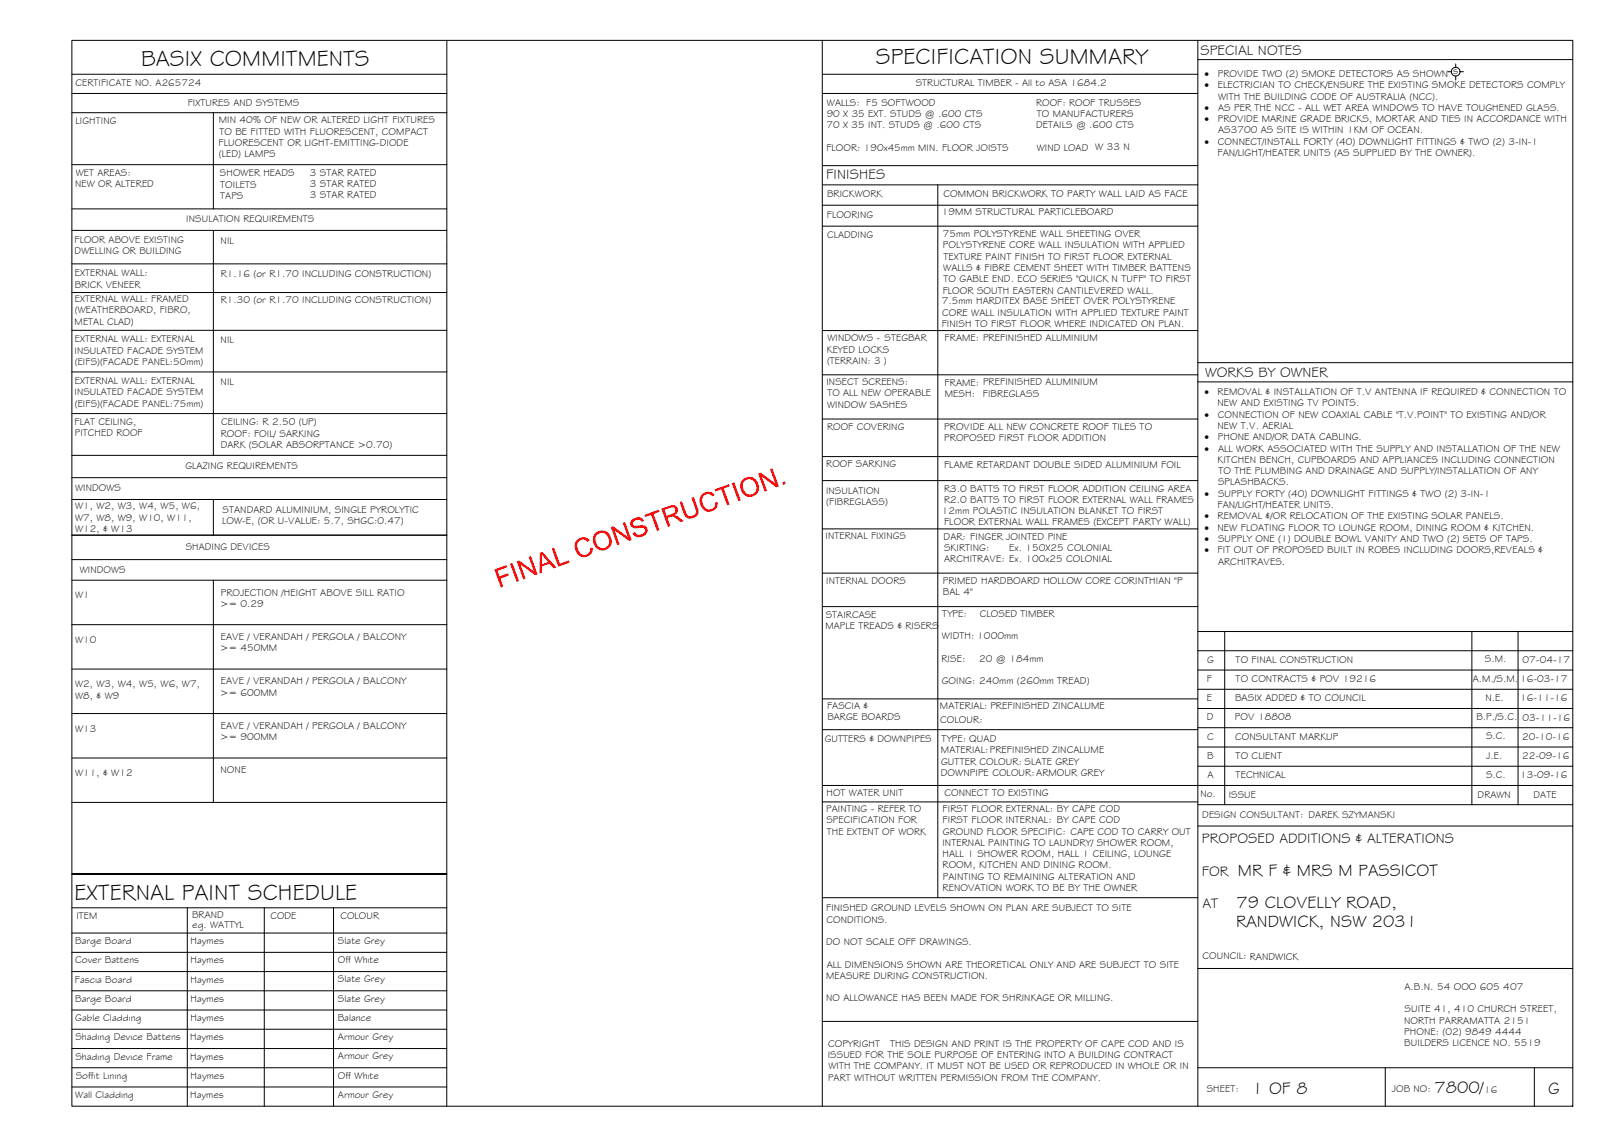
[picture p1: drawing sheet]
<svg xmlns="http://www.w3.org/2000/svg" width="420mm" height="297mm" viewBox="0 0 420 297" stroke-linecap="round" stroke-linejoin="round" font-family="sans-serif">
<defs><g id="words">
<g font-size="5.9">
<text x="36.7" y="17.2">BASIX COMMITMENTS</text>
<text x="227.6" y="16.8">SPECIFICATION SUMMARY</text>
<text x="19.4" y="233.8">EXTERNAL PAINT SCHEDULE</text>
</g>
<g font-size="4.5">
<text x="321.7" y="227.6">MR F &amp; MRS M PASSICOT</text>
<text x="321.3" y="235.9">79 CLOVELLY ROAD,</text>
<text x="321.2" y="240.9">RANDWICK, NSW 2031</text>
<text x="325.3" y="284.2">1 OF 8</text>
<text x="372.7" y="284.1">7800/</text>
<text x="402.3" y="284.2">G</text>
</g>
<g font-size="3.7">
<text x="311.9" y="14.3">SPECIAL NOTES</text>
<text x="214.7" y="46.6">FINISHES</text>
<text x="313.1" y="98.1">WORKS BY OWNER</text>
<text x="312.3" y="219.2">PROPOSED ADDITIONS &amp; ALTERATIONS</text>
<text x="312.3" y="227.5">FOR</text>
<text x="312.4" y="235.9">AT</text>
</g>
<g font-size="2.6">
<text x="19.6" y="22.5">CERTIFICATE NO. A265724</text>
<text x="237.9" y="22.4">STRUCTURAL TIMBER - All to ASA 1684.2</text>
<text x="313" y="20">·</text>
<text x="313" y="22.9">·</text>
<text x="316.4" y="22.9">ELECTRICIAN TO CHECK/ENSURE THE EXISTING SMOKE DETECTORS COMPLY</text>
<text x="316.4" y="20">PROVIDE TWO (2) SMOKE DETECTORS AS SHOWN</text>
<text x="377.6" y="19.2">s</text>
<text x="48.8" y="27.5">FIXTURES AND SYSTEMS</text>
<text x="214.9" y="27.4">WALLS: F5 SOFTWOOD</text>
<text x="269.2" y="27.4">ROOF: ROOF TRUSSES</text>
<text x="313" y="28.8">·</text>
<text x="316.5" y="28.8">AS PER THE NCC - ALL WET AREA WINDOWS TO HAVE TOUGHENED GLASS.</text>
<text x="316.5" y="25.9">WITH THE BUILDING CODE OF AUSTRALIA (NCC).</text>
<text x="19.6" y="32.2">LIGHTING</text>
<text x="56.8" y="32">MIN 40% OF NEW OR ALTERED LIGHT FIXTURES</text>
<text x="57" y="35">TO BE FITTED WITH FLUORESCENT, COMPACT</text>
<text x="214.8" y="33.3">70 X 35 INT. STUDS @ .600 CTS</text>
<text x="214.8" y="30.4">90 X 35 EXT. STUDS @ .600 CTS</text>
<text x="269.2" y="33.3">DETAILS @ .600 CTS</text>
<text x="269.4" y="30.4">TO MANUFACTURERS</text>
<text x="313" y="31.7">·</text>
<text x="316.4" y="31.7">PROVIDE MARINE GRADE BRICKS, MORTAR AND TIES IN ACCORDANCE WITH</text>
<text x="316.5" y="34.7">AS3700 AS SITE IS WITHIN 1KM OF OCEAN.</text>
<text x="56.8" y="37.9">FLUORESCENT OR LIGHT-EMITTING-DIODE</text>
<text x="56.9" y="40.8">(LED) LAMPS</text>
<text x="214.7" y="39.2">FLOOR: 190x45mm MIN. FLOOR JOISTS</text>
<text x="269.4" y="39.2">WIND LOAD W 33 N</text>
<text x="313" y="37.6">·</text>
<text x="316.4" y="40.5">FAN/LIGHT/HEATER UNITS (AS SUPPLIED BY THE OWNER).</text>
<text x="316.5" y="37.6">CONNECT/INSTALL FORTY (40) DOWNLIGHT FITTINGS &amp; TWO (2) 3-IN-1</text>
<text x="19.7" y="45.8">WET AREAS:</text>
<text x="57.2" y="45.8">SHOWER HEADS</text>
<text x="80.5" y="45.6">3 STAR RATED</text>
<text x="19.5" y="48.7">NEW OR ALTERED</text>
<text x="57.2" y="48.7">TOILETS</text>
<text x="57.2" y="51.7">TAPS</text>
<text x="80.5" y="48.6">3 STAR RATED</text>
<text x="80.5" y="51.5">3 STAR RATED</text>
<text x="214.9" y="51.2">BRICKWORK</text>
<text x="245.2" y="51.2">COMMON BRICKWORK TO PARTY WALL LAID AS FACE</text>
<text x="48.4" y="57.8">INSULATION REQUIREMENTS</text>
<text x="214.8" y="56.5">FLOORING</text>
<text x="244.8" y="56">19MM STRUCTURAL PARTICLEBOARD</text>
<text x="19.4" y="63.2">FLOOR ABOVE EXISTING</text>
<text x="57.3" y="63.4">NIL</text>
<text x="214.9" y="62">CLADDING</text>
<text x="245" y="61.6">75mm POLYSTYRENE WALL SHEETING OVER</text>
<text x="245" y="64.6">POLYSTYRENE CORE WALL INSULATION WITH APPLIED</text>
<text x="19.4" y="66.1">DWELLING OR BUILDING</text>
<text x="19.4" y="71.8">EXTERNAL WALL:</text>
<text x="245.1" y="70.4">WALLS &amp; FIBRE CEMENT SHEET WITH TIMBER BATTENS</text>
<text x="245.2" y="67.5">TEXTURE PAINT FINISH TO FIRST FLOOR EXTERNAL</text>
<text x="19.4" y="74.8">BRICK VENEER</text>
<text x="57.3" y="72.1">R1.16 (or R1.70 INCLUDING CONSTRUCTION)</text>
<text x="244.9" y="76.3">FLOOR SOUTH EASTERN CANTILEVERED WALL.</text>
<text x="245.2" y="73.4">TO GABLE END. ECO SERIES &quot;QUICK N TUFF&quot; TO FIRST</text>
<text x="19.4" y="78.5">EXTERNAL WALL: FRAMED</text>
<text x="19.4" y="81.4">(WEATHERBOARD, FIBRO,</text>
<text x="57.3" y="78.7">R1.30 (or R1.70 INCLUDING CONSTRUCTION)</text>
<text x="244.7" y="79.1">7.5mm HARDITEX BASE SHEET OVER POLYSTYRENE</text>
<text x="244.8" y="82">CORE WALL INSULATION WITH APPLIED TEXTURE PAINT</text>
<text x="19.4" y="84.4">METAL CLAD)</text>
<text x="19.4" y="89">EXTERNAL WALL: EXTERNAL</text>
<text x="57.3" y="89.2">NIL</text>
<text x="215" y="88.7">WINDOWS - STEGBAR</text>
<text x="244.7" y="85">FINISH TO FIRST FLOOR WHERE INDICATED ON PLAN.</text>
<text x="245.5" y="88.7">FRAME: PREFINISHED ALUMINIUM</text>
<text x="19.4" y="91.9">INSULATED FACADE SYSTEM</text>
<text x="19.4" y="94.8">(EIFS)(FACADE PANEL:50mm)</text>
<text x="214.8" y="91.6">KEYED LOCKS</text>
<text x="214.9" y="94.6">(TERRAIN: 3 )</text>
<text x="19.4" y="99.8">EXTERNAL WALL: EXTERNAL</text>
<text x="57.3" y="100">NIL</text>
<text x="214.7" y="100.1">INSECT SCREENS:</text>
<text x="245.5" y="100.2">FRAME: PREFINISHED ALUMINIUM</text>
<text x="19.4" y="102.7">INSULATED FACADE SYSTEM</text>
<text x="19.4" y="105.7">(EIFS)(FACADE PANEL:75mm)</text>
<text x="214.9" y="106">WINDOW SASHES</text>
<text x="215" y="103">TO ALL NEW OPERABLE</text>
<text x="245.5" y="103.2">MESH:</text>
<text x="255.4" y="103.1">FIBREGLASS</text>
<text x="313" y="102.7">·</text>
<text x="316.4" y="102.7">REMOVAL &amp; INSTALLATION OF T.V ANTENNA IF REQUIRED &amp; CONNECTION TO</text>
<text x="316.4" y="105.6">NEW AND EXISTING TV POINTS.</text>
<text x="19.4" y="110.3">FLAT CEILING,</text>
<text x="19.4" y="113.3">PITCHED ROOF</text>
<text x="57.3" y="113.5">ROOF: FOIL/ SARKING</text>
<text x="57.4" y="110.5">CEILING: R 2.50 (UP)</text>
<text x="214.9" y="111.6">ROOF COVERING</text>
<text x="245.3" y="111.8">PROVIDE ALL NEW CONCRETE ROOF TILES TO</text>
<text x="313" y="108.6">·</text>
<text x="316.4" y="111.5">NEW T.V. AERIAL</text>
<text x="316.5" y="108.6">CONNECTION OF NEW COAXIAL CABLE &quot;T.V.POINT&quot; TO EXISTING AND/OR</text>
<text x="57.3" y="116.4">DARK (SOLAR ABSORPTANCE &gt;0.70)</text>
<text x="245.3" y="114.7">PROPOSED FIRST FLOOR ADDITION</text>
<text x="313" y="114.4">·</text>
<text x="313" y="117.4">·</text>
<text x="316.4" y="114.4">PHONE AND/OR DATA CABLING.</text>
<text x="316.5" y="117.4">ALL WORK ASSOCIATED WITH THE SUPPLY AND INSTALLATION OF THE NEW</text>
<text x="48.2" y="121.8">GLAZING REQUIREMENTS</text>
<text x="214.7" y="121.4">ROOF SARKING</text>
<text x="245.3" y="121.5">FLAME RETARDANT DOUBLE SIDED ALUMINIUM FOIL</text>
<text x="316.4" y="120.3">KITCHEN BENCH, CUPBOARDS AND APPLIANCES INCLUDING CONNECTION</text>
<text x="316.6" y="123.2">TO THE PLUMBING AND DRAINAGE AND SUPPLY/INSTALLATION OF ANY</text>
<text x="19.5" y="127.6">WINDOWS</text>
<text x="214.6" y="128.4">INSULATION</text>
<text x="214.7" y="131.4">(FIBREGLASS)</text>
<text x="245.3" y="127.7">R3.0 BATTS TO FIRST FLOOR ADDITION CEILING AREA</text>
<text x="245.3" y="130.7">R2.0 BATTS TO FIRST FLOOR EXTERNAL WALL FRAMES</text>
<text x="313" y="129.1">·</text>
<text x="316.5" y="126.2">SPLASHBACKS.</text>
<text x="316.5" y="129.1">SUPPLY FORTY (40) DOWNLIGHT FITTINGS &amp; TWO (2) 3-IN-1</text>
<text x="19.5" y="132.4">W1, W2, W3, W4, W5, W6,</text>
<text x="19.5" y="135.3">W7, W8, W9, W10, W11,</text>
<text x="57.7" y="136.2">LOW-E, (OR U-VALUE: 5.7, SHGC:0.47)</text>
<text x="57.8" y="133.3">STANDARD ALUMINIUM, SINGLE PYROLYTIC</text>
<text x="244.8" y="133.6">12mm POLASTIC INSULATION BLANKET TO FIRST</text>
<text x="245.3" y="136.6">FLOOR EXTERNAL WALL FRAMES (EXCEPT PARTY WALL)</text>
<text x="313" y="135">·</text>
<text x="313" y="137.9">·</text>
<text x="316.4" y="132.1">FAN/LIGHT/HEATER UNITS.</text>
<text x="316.4" y="135">REMOVAL &amp;/OR RELOCATION OF THE EXISTING SOLAR PANELS.</text>
<text x="316.4" y="137.9">NEW FLOATING FLOOR TO LOUNGE ROOM, DINING ROOM &amp; KITCHEN.</text>
<text x="19.5" y="138.3">W12, &amp; W13</text>
<text x="48.3" y="143">SHADING DEVICES</text>
<text x="214.5" y="140.1">INTERNAL FIXINGS</text>
<text x="245.2" y="140.2">DAR: FINGER JOINTED PINE</text>
<text x="245.3" y="143.2">SKIRTING:</text>
<text x="262.3" y="143.2">Ex. 150X25 COL0NIAL</text>
<text x="313" y="140.9">·</text>
<text x="313" y="143.8">·</text>
<text x="316.4" y="143.8">FIT OUT OF PROPOSED BUILT IN ROBES INCLUDING DOORS,REVEALS &amp;</text>
<text x="316.5" y="140.9">SUPPLY ONE (1) DOUBLE BOWL VANITY AND TWO (2) SETS OF TAPS.</text>
<text x="20.7" y="148.9">WINDOWS</text>
<text x="245.3" y="146.1">ARCHITRAVE: Ex. 100x25 COLONIAL</text>
<text x="316.5" y="146.7">ARCHITRAVES.</text>
<text x="19.5" y="155.5">W1</text>
<text x="57.4" y="154.8">PROJECTION /HEIGHT ABOVE SILL RATIO</text>
<text x="214.7" y="151.8">INTERNAL DOORS</text>
<text x="245" y="151.7">PRIMED HARDBOARD HOLLOW CORE CORINTHIAN &quot;P</text>
<text x="245" y="154.7">BAL 4&quot;</text>
<text x="57.2" y="157.7">&gt;= 0.29</text>
<text x="214.6" y="160.7">STAIRCASE</text>
<text x="244.8" y="160.2">TYPE:</text>
<text x="254.6" y="160.2">CLOSED TIMBER</text>
<text x="19.5" y="167.1">W10</text>
<text x="57.3" y="166.3">EAVE / VERANDAH / PERGOLA / BALCONY</text>
<text x="214.5" y="163.6">MAPLE TREADS &amp; RISERS</text>
<text x="244.8" y="166.1">WIDTH: 1000mm</text>
<text x="57.2" y="169.2">&gt;= 450MM</text>
<text x="244.6" y="171.9">RISE:</text>
<text x="254.5" y="172">20 @ 184mm</text>
<text x="313.7" y="172.2">G</text>
<text x="321.1" y="172.2">TO FINAL CONSTRUCTION</text>
<text x="385.8" y="172.1">S.M.</text>
<text x="395.6" y="172.3">07-04-17</text>
<text x="19.5" y="178.6">W2, W3, W4, W5, W6, W7,</text>
<text x="57.3" y="177.9">EAVE / VERANDAH / PERGOLA / BALCONY</text>
<text x="244.7" y="177.8">GOING: 240mm (260mm TREAD)</text>
<text x="313.6" y="177.2">F</text>
<text x="321.1" y="177.2">TO CONTRACTS &amp; POV 19216</text>
<text x="382.7" y="177.2">A.M./S.M.</text>
<text x="395" y="177.3">16-03-17</text>
<text x="19.5" y="181.6">W8, &amp; W9</text>
<text x="57.2" y="180.8">&gt;= 600MM</text>
<text x="214.9" y="184.2">FASCIA &amp;</text>
<text x="244.2" y="184.3">MATERIAL: PREFINISHED ZINCALUME</text>
<text x="313.6" y="182.2">E</text>
<text x="320.9" y="182.2">BASIX ADDED &amp; TO COUNCIL</text>
<text x="386" y="182.1">N.E.</text>
<text x="395" y="182.3">16-11-16</text>
<text x="19.5" y="190.2">W13</text>
<text x="57.3" y="189.4">EAVE / VERANDAH / PERGOLA / BALCONY</text>
<text x="215" y="187.2">BARGE BOARDS</text>
<text x="244.3" y="187.9">COLOUR:</text>
<text x="313.6" y="187.2">D</text>
<text x="320.9" y="187.2">POV 18808</text>
<text x="383.6" y="187.1">B.P./S.C.</text>
<text x="395.6" y="187.3">03-11-16</text>
<text x="57.2" y="192.3">&gt;= 900MM</text>
<text x="214.3" y="192.7">GUTTERS &amp; DOWNPIPES</text>
<text x="244.5" y="195.8">MATERIAL:PREFINISHED ZINCALUME</text>
<text x="244.7" y="192.9">TYPE: QUAD</text>
<text x="313.7" y="197.2">B</text>
<text x="313.7" y="192.2">C</text>
<text x="321" y="192.2">CONSULTANT MARKUP</text>
<text x="321.1" y="197.2">TO CLIENT</text>
<text x="386.1" y="192.1">S.C.</text>
<text x="386.2" y="197.1">J.E.</text>
<text x="395.5" y="197.3">22-09-16</text>
<text x="395.5" y="192.3">20-10-16</text>
<text x="19.5" y="201.8">W11, &amp; W12</text>
<text x="57.3" y="200.9">NONE</text>
<text x="244.5" y="201.7">DOWNPIPE COLOUR:ARMOUR GREY</text>
<text x="244.5" y="198.7">GUTTER COLOUR: SLATE GREY</text>
<text x="313.7" y="202.2">A</text>
<text x="321.1" y="202.2">TECHNICAL</text>
<text x="386.1" y="202.2">S.C.</text>
<text x="395" y="202.3">13-09-16</text>
<text x="214.8" y="206.8">HOT WATER UNIT</text>
<text x="245.4" y="207">CONNECT TO EXISTING</text>
<text x="311.9" y="207.1">No.</text>
<text x="319.3" y="207.3">ISSUE</text>
<text x="383.9" y="207.5">DRAWN</text>
<text x="398.5" y="207.4">DATE</text>
<text x="214.7" y="211">PAINTING - REFER TO</text>
<text x="214.7" y="214">SPECIFICATION FOR</text>
<text x="244.9" y="211">FIRST FLOOR EXTERNAL: BY CAPE COD</text>
<text x="244.9" y="214">FIRST FLOOR INTERNAL: BY CAPE COD</text>
<text x="312.4" y="212.6">DESIGN CONSULTANT: DAREK SZYMANSKI</text>
<text x="214.8" y="216.9">THE EXTENT OF WORK</text>
<text x="244.9" y="219.8">INTERNAL PAINTING TO LAUNDRY/ SHOWER ROOM,</text>
<text x="245" y="216.9">GROUND FLOOR SPECIFIC: CAPE COD TO CARRY OUT</text>
<text x="244.9" y="222.8">HALL 1 SHOWER ROOM, HALL 1 CEILING, LOUNGE</text>
<text x="244.9" y="225.7">ROOM, KITCHEN AND DINING ROOM.</text>
<text x="244.9" y="231.5">RENOVATION WORK TO BE BY THE OWNER</text>
<text x="245" y="228.6">PAINTING TO REMAINING ALTERATION AND</text>
<text x="19.8" y="238.9">ITEM</text>
<text x="49.9" y="238.6">BRAND</text>
<text x="70.3" y="238.9">CODE</text>
<text x="88.5" y="238.8">COLOUR</text>
<text x="214.7" y="236.8">FINISHED GROUND LEVELS SHOWN ON PLAN ARE SUBJECT TO SITE</text>
<text x="214.8" y="239.7">CONDITIONS.</text>
<text x="19.5" y="245.4">Barge Board</text>
<text x="49.5" y="245.4">Haymes</text>
<text x="50" y="241.1">eg. WATTYL</text>
<text x="87.8" y="245.3">Slate Grey</text>
<text x="214.7" y="245.6">DO NOT SCALE OFF DRAWINGS.</text>
<text x="19.6" y="250.4">Cover Battens</text>
<text x="49.5" y="250.4">Haymes</text>
<text x="87.8" y="250.3">Off White</text>
<text x="214.8" y="251.5">ALL DIMENSIONS SHOWN ARE THEORETICAL ONLY AND ARE SUBJECT TO SITE</text>
<text x="312.5" y="249.3">COUNCIL: RANDWICK</text>
<text x="19.5" y="255.3">Fascia Board</text>
<text x="49.5" y="255.4">Haymes</text>
<text x="87.8" y="255.3">Slate Grey</text>
<text x="214.7" y="254.4">MEASURE DURING CONSTRUCTION.</text>
<text x="364.9" y="257.3">A.B.N. 54 OOO 605 407</text>
<text x="19.5" y="260.3">Barge Board</text>
<text x="49.5" y="260.4">Haymes</text>
<text x="87.8" y="260.3">Slate Grey</text>
<text x="214.7" y="260.3">NO ALLOWANCE HAS BEEN MADE FOR SHRINKAGE OR MILLING.</text>
<text x="364.9" y="263.1">SUITE 41, 410 CHURCH STREET,</text>
<text x="19.6" y="265.4">Gable Cladding</text>
<text x="49.5" y="265.4">Haymes</text>
<text x="87.7" y="265.3">Balance</text>
<text x="364.8" y="266">NORTH PARRAMATTA 2151</text>
<text x="364.9" y="269">PHONE: (02) 9849 4444</text>
<text x="19.6" y="270.4">Shading Device Battens</text>
<text x="19.6" y="275.4">Shading Device Frame</text>
<text x="49.4" y="270.4">Haymes</text>
<text x="49.4" y="275.4">Haymes</text>
<text x="87.8" y="270.3">Armour Grey</text>
<text x="87.8" y="275.3">Armour Grey</text>
<text x="215.1" y="274.9">ISSUED FOR THE SOLE PURPOSE OF ENTERING INTO A BUILDING CONTRACT</text>
<text x="215.2" y="272">COPYRIGHT</text>
<text x="231.3" y="272">THIS DESIGN AND PRINT IS THE PROPERTY OF CAPE COD AND IS</text>
<text x="364.9" y="271.9">BUILDERS LICENCE NO. 5519</text>
<text x="19.7" y="280.4">Soffit Lining</text>
<text x="49.5" y="280.4">Haymes</text>
<text x="87.8" y="280.3">Off White</text>
<text x="215.2" y="280.8">PART WITHOUT WRITTEN PERMISSION FROM THE COMPANY.</text>
<text x="215.3" y="277.9">WITH THE COMPANY. IT MUST NOT BE USED OR REPRODUCED IN WHOLE OR IN</text>
<text x="19.5" y="285.4">Wall Cladding</text>
<text x="49.4" y="285.4">Haymes</text>
<text x="87.8" y="285.3">Armour Grey</text>
<text x="313.6" y="283.8">SHEET:</text>
<text x="361.7" y="283.9">JOB NO:</text>
<text x="385.6" y="284.1">16</text>
</g>
</g></defs>
<!-- layer: BORDER -->
<g fill="none" stroke="#000" stroke-width=".26">
<path d="M18.7 10.5h390v277h-390zM116.1 10.5v277M213.7 19.3h97.5M213.7 10.5v277M311.2 15.5h97.5M311.2 10.5v277M213.7 24.3h97.5M213.7 53.3h97.5M213.7 58.8h97.5M213.8 48h97.4M213.8 43h97.4M243.7 48v185.3"/>
<path d="M213.7 97.4h97.5M213.7 85.9h97.5M311.2 94.2h97.5M311.2 99.2h97.5M213.7 118.7h97.5M213.7 108.9h97.5M213.7 124.9h97.5M213.7 137.4h97.5M213.7 148.9h97.5M213.7 157.6h97.5M311.2 179.1h97.5M311.2 174.1h97.5"/>
<path d="M311.2 169.1h97.5M311.2 164.1h97.5M318.2 164.1v45M382.4 164.1v45M394.4 164.1v45M213.7 189.6h97.5M213.7 181.6h97.5M311.2 199.1h97.5M311.2 194.1h97.5M311.2 189.1h97.5M311.2 184.1h97.5M213.7 208.4h97.5"/>
<path d="M213.7 204.1h195M311.2 214.7h97.5M311.2 209.1h97.5M18.7 235.9h97.4M48.7 235.9v51.6M68.7 235.9v51.6M86.7 235.9v51.6M116.1 227.1h-97.4h97.4M213.7 233.3h97.5M18.7 242.5h97.4M18.7 247.5h97.4M18.7 252.5h97.4"/>
<path d="M18.7 257.5h97.4M311.2 251.7h97.5M18.7 277.5h97.4M18.7 262.5h97.4M18.7 267.5h97.4M18.7 272.5h97.4M213.7 265.4h97.5M311.2 277.5h97.5M359.9 277.5v10M398.7 277.5v10M18.7 282.5h97.4"/>
</g>
<!-- layer: BASIX -->
<g fill="none" stroke="#000" stroke-width=".26">
<path d="M18.7 19.3h97.4M18.7 24.3h97.4M18.7 29.3h97.4M55.4 29.3v25M18.7 42.8h97.4M18.7 54.3h97.4M18.7 59.9h97.4M55.4 59.9v58.4M18.7 68.6h97.4M18.7 76h97.4M18.7 85.8h97.4M18.7 96.7h97.4"/>
<path d="M18.7 118.3h97.4M18.7 107.5h97.4M18.7 139.1h97.4M18.7 124.1h97.4M18.7 129.8h97.4M55.4 129.8v9.3M18.7 145.4h97.4M18.7 150.8h97.4M55.4 150.8v57.7M18.7 162.3h97.4M18.7 173.9h97.4M18.7 185.4h97.4"/>
<path d="M18.7 197h97.4M18.7 208.5h97.4"/>
</g>
<!-- layer: SERVICES -->
<g fill="none" stroke="#000" stroke-width=".26">
<path d="M376.2 18.6h.9M378.3 16.6v.9M378.3 19.8v1M379.4 18.6h.9"/>
<circle cx="378.2" cy="18.6" r="1.13"/>
</g>
<!-- layer: Stamp - Final Construction -->
<g fill="#f00">
<path d="M128.4 148l3.2-1.2 .2 .6-2.5 1 .5 1.4 2.2-.8 .2 .6-2.2 .8 .8 2.1-.6 .2z"/>
<path d="M132.5 146.5l.6-.2 1.8 4.7-.7 .2z"/>
<path d="M134.3 145.9l.6-.2 3.8 2.8-1.3-3.7 .6-.3 1.7 4.7-.7 .3-3.8-2.8 1.4 3.7-.6 .2z"/>
<path d="M143.4 142.6l.6-.2 1.5 4.1 2.3-.9 .2 .6-2.9 1.1z"/>
<path d="M149.8 140.4l.9-.6 .8-.2 .8 .1 .7 .4 .2 .4-.5 .3-1-.6-1 .3-.6 .6-.1 1 .7 1.6 1.1 .5 1.1-.4 .4-.7v-.7l.7-.1v.9l-.6 .9-1.4 .7-1.1-.2-.7-.5-.6-.9-.3-1 .1-.9z"/>
<path d="M158.7 137l.6-.2 3.8 2.8-1.3-3.7 .6-.2 1.7 4.6-.6 .3-3.8-2.8 1.3 3.7-.6 .2z"/>
<path d="M164.1 135.2l.9-.6 .9-.2 .9 .3 .5 .7-.6 .2-.4-.5-.6-.1-1.1 .5a.74 .74 0 0 0 0 1 .74 .74 0 0 0 1 .1l1.3-.1 .9 .3 .5 .9-.4 1.1-.8 .6-.8 .2h-.8l-.7-.4-.4-.7 .6-.2 .5 .6h1l1-.5 .1-.6-.4-.6-2.1 .1-.9-.3-.4-.8z"/>
<path d="M167.5 133.8l3.7-1.3 .2 .5-1.6 .6 1.5 4.1-.6 .3-1.5-4.2-1.6 .6z"/>
<path d="M176.6 130.5l.6-.2 1.1 3 .4 .6 .5 .3 .9-.2 .6-.4 .2-.5-1.3-3.7 .7-.2 1.2 3.3-.1 .9-.3 .6-.6 .5-.9 .3-.7-.1-.6-.2-.6-.9z"/>
<path d="M182.3 128.6l.8-.5 .8-.3 .9 .1 .7 .5 .2 .2-.6 .4-.7-.6-1.1 .2-.7 .6-.2 .8 .2 1 .5 .8 1 .6 1.2-.4 .4-.6 .1-.8 .6-.1v1.1l-.5 .7-1.5 .7-.8-.1-.9-.5-.7-1-.2-1.1v-.9z"/>
<path d="M185.7 127.2l3.7-1.4 .2 .6-1.5 .6 1.5 4.1-.7 .2-1.5-4.1-1.5 .5z"/>
<path d="M190.1 125.6l.7-.3 1.7 4.7-.6 .3z"/>
<path d="M197 123.1l.6-.3 3.8 2.8-1.3-3.7 .6-.2 1.7 4.7-.6 .3-3.8-2.9 1.3 3.7-.6 .3z"/>
<path d="M203.3 125.3l.6-.2 .3 .7-.7 .2z"/>
<path d="M140.3 143.7l.7-.2 3.6 4-.7 .2-1.1-1.2-1.9 .7v1.6l-.7 .2zM140.8 144.1l.1 2.5 1.5-.5z"/>
<path d="M154.6 138.7l.7-.6 .9-.2h.7l1 .5 .7 .8 .3 1.1v1l-.5 1-.8 .5-1 .3-.9-.2-.8-.5-.5-.7-.3-1.2v-.8zM155.3 138.9l-.6 1 .1 .8 .4 1 .5 .5 .7 .3 .7-.1 .6-.3 .6-1.1-.1-.8-.4-1-.5-.5-.8-.3z"/>
<path d="M171.8 132.2l2.6-.9 1 .1 .6 .5 .2 .8-.3 .7-.7 .5 .7 .2 1.8 1.3-.8 .3-1.7-1.3-.9-.1-.9 .3 .8 2.1-.6 .2zM172.6 132.5l.6 1.6 1.9-.8 .4-.6-.3-.6-.5-.3z"/>
<path d="M192.9 124.7l.8-.5 1.1-.3 1 .3 .7 .6 .5 .8 .2 1.1-.2 1-.5 .8-.8 .5-1.1 .1-.9-.3-.7-.5-.5-1-.2-.9 .2-1.1zM193.6 124.9l-.6 1v.7l.4 1.1 1.1 .8h.6l.8-.3 .4-.5 .3-.7-.1-.9-.5-.9-.4-.4-.8-.3z"/>
</g>
<use href="#words"/>
</svg>
